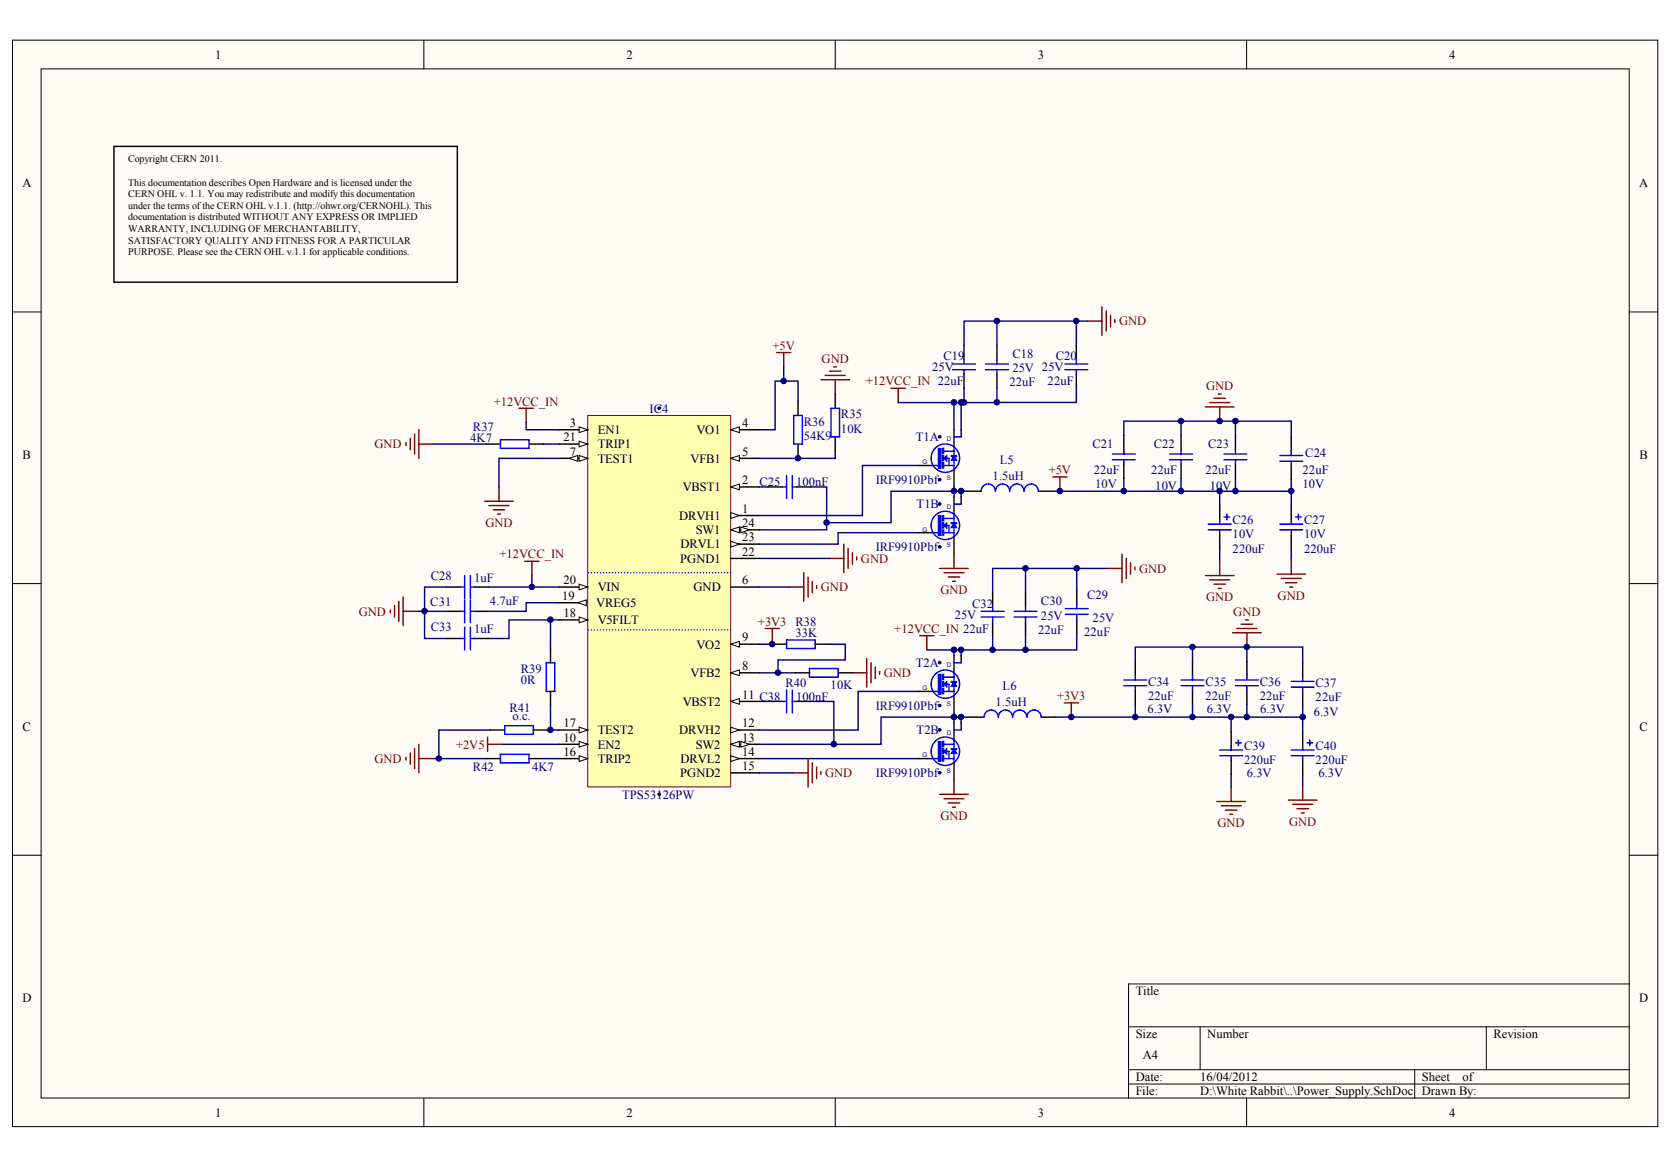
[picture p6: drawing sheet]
<svg xmlns="http://www.w3.org/2000/svg" width="289mm" height="202mm" viewBox="0 0 289 202" stroke-linecap="round" stroke-linejoin="round" font-family="sans-serif">
<defs><g id="words">
<g font-size="2.2">
<text x="37.1" y="10.1">1</text>
<text x="108.2" y="10.1">2</text>
<text x="179.2" y="10.1">3</text>
<text x="250.3" y="10.1">4</text>
<text x="3.9" y="32.3">A</text>
<text x="283.1" y="32.3">A</text>
<text x="97.3" y="76.2">21</text>
<text x="98.4" y="73.7">3</text>
<text x="103.2" y="77.4">TRIP1</text>
<text x="103.2" y="74.9">EN1</text>
<text x="120.3" y="74.9">VO1</text>
<text x="128.2" y="73.7">4</text>
<text x="3.9" y="79.2">B</text>
<text x="98.4" y="78.6">7</text>
<text x="103.2" y="79.9">TEST1</text>
<text x="119.3" y="79.9">VFB1</text>
<text x="128.2" y="78.6">5</text>
<text x="128.2" y="83.6">2</text>
<text x="283.1" y="79.2">B</text>
<text x="117.3" y="89.7">DRVH1</text>
<text x="117.9" y="84.8">VBST1</text>
<text x="128.2" y="88.5">1</text>
<text x="117.5" y="94.7">DRVL1</text>
<text x="120.2" y="92.2">SW1</text>
<text x="128.2" y="95.9">22</text>
<text x="128.2" y="93.4">23</text>
<text x="128.2" y="91">24</text>
<text x="97.3" y="100.9">20</text>
<text x="117.5" y="97.1">PGND1</text>
<text x="128.2" y="100.9">6</text>
<text x="97.1" y="103.6">19</text>
<text x="97.3" y="106.5">18</text>
<text x="103" y="104.8">VREG5</text>
<text x="103.2" y="107.8">V5FILT</text>
<text x="103.2" y="102.1">VIN</text>
<text x="119.8" y="102.1">GND</text>
<text x="120.3" y="112">VO2</text>
<text x="128.2" y="110.7">9</text>
<text x="119.3" y="116.9">VFB2</text>
<text x="128.2" y="115.7">8</text>
<text x="97.3" y="125.5">17</text>
<text x="117.9" y="121.8">VBST2</text>
<text x="128.2" y="120.6">11 C38</text>
<text x="128.2" y="125.5">12</text>
<text x="3.9" y="126.1">C</text>
<text x="97.3" y="128">10</text>
<text x="97.3" y="130.5">16</text>
<text x="103.2" y="129.2">EN2</text>
<text x="103.2" y="131.7">TRIP2</text>
<text x="103.2" y="126.8">TEST2</text>
<text x="117.3" y="126.8">DRVH2</text>
<text x="117.5" y="131.7">DRVL2</text>
<text x="120.2" y="129.2">SW2</text>
<text x="128.2" y="128">13</text>
<text x="128.2" y="130.5">14</text>
<text x="283.1" y="126.1">C</text>
<text x="117.5" y="134.2">PGND2</text>
<text x="128.2" y="132.9">15</text>
<text x="3.9" y="173">D</text>
<text x="196.1" y="171.8">Title</text>
<text x="283.1" y="173">D</text>
<text x="196.1" y="179.2">Size</text>
<text x="208.5" y="179.2">Number</text>
<text x="257.9" y="179.2">Revision</text>
<text x="197.4" y="182.9">A4</text>
<text x="196.1" y="186.6">Date:</text>
<text x="196.1" y="189.1">File:</text>
<text x="207.3" y="186.6">16/04/2012</text>
<text x="207.3" y="189.1">D:\White Rabbit\..\Power_Supply.SchDoc</text>
<text x="245.6" y="186.6">Sheet</text>
<text x="245.6" y="189.1">Drawn By:</text>
<text x="252.6" y="186.6">of</text>
<text x="37.1" y="192.8">1</text>
<text x="108.2" y="192.8">2</text>
<text x="179.2" y="192.8">3</text>
<text x="250.3" y="192.8">4</text>
</g>
<g font-size="2.2" fill="#800000">
<text x="193.3" y="56.2">GND</text>
<text x="133.4" y="60.4">+5V</text>
<text x="141.9" y="62.6">GND</text>
<text x="85.3" y="70">+12VCC_IN</text>
<text x="149.5" y="66.5">+12VCC_IN 22uF</text>
<text x="208.3" y="67.3">GND</text>
<text x="64.7" y="77.4">GND</text>
<text x="181.1" y="81.8">+5V</text>
<text x="83.8" y="90.9">GND</text>
<text x="86.2" y="96.4">+12VCC_IN</text>
<text x="148.7" y="97.1">GND</text>
<text x="196.7" y="98.9">GND</text>
<text x="62" y="106.3">GND</text>
<text x="141.8" y="102.1">GND</text>
<text x="162.4" y="102.5">GND</text>
<text x="208.3" y="103.8">GND</text>
<text x="213" y="106.3">GND</text>
<text x="220.6" y="103.5">GND</text>
<text x="130.9" y="108">+3V3</text>
<text x="154.4" y="109.2">+12VCC_IN 22uF</text>
<text x="152.6" y="116.9">GND</text>
<text x="182.5" y="120.8">+3V3</text>
<text x="64.7" y="131.7">GND</text>
<text x="78.8" y="129.2">+2V5</text>
<text x="142.5" y="134.2">GND</text>
<text x="162.4" y="141.5">GND</text>
<text x="210.3" y="142.8">GND</text>
<text x="222.6" y="142.5">GND</text>
</g>
<g font-size="2.2" fill="#000080">
<text x="161" y="64.1">25V</text>
<text x="162.9" y="62.2">C19</text>
<text x="174.8" y="64.2">25V 25V</text>
<text x="174.8" y="61.8">C18</text>
<text x="182.3" y="62.2">C20</text>
<text x="112.2" y="71.2">IC4</text>
<text x="174.3" y="66.7">22uF</text>
<text x="180.9" y="66.5">22uF</text>
<text x="81.2" y="76.3">4K7</text>
<text x="81.7" y="74.3">R37</text>
<text x="138.8" y="75.9">54K9</text>
<text x="138.8" y="73.5">R36</text>
<text x="145.2" y="72.2">R35</text>
<text x="145.2" y="74.7">10K</text>
<text x="158.2" y="76.2">T1A</text>
<text x="188.6" y="77.4">C21</text>
<text x="199.3" y="77.4">C22</text>
<text x="208.7" y="77.4">C23</text>
<text x="131.2" y="83.9">C25</text>
<text x="137.5" y="83.9">100nF</text>
<text x="151.2" y="83.6">IRF9910Pbf</text>
<text x="171.4" y="82.8">1.5uH</text>
<text x="172.7" y="80.1">L5</text>
<text x="188.9" y="81.8">22uF</text>
<text x="198.8" y="81.8">22uF</text>
<text x="208.2" y="81.8">22uF</text>
<text x="224.9" y="81.8">22uF</text>
<text x="225.4" y="78.9">C24</text>
<text x="158.3" y="87.8">T1B</text>
<text x="189.1" y="84.3">10V</text>
<text x="199.5" y="84.6">10V</text>
<text x="208.9" y="84.6">10V</text>
<text x="224.9" y="84.2">10V</text>
<text x="151.2" y="95.2">IRF9910Pbf</text>
<text x="212.9" y="93">10V</text>
<text x="212.9" y="95.4">220uF</text>
<text x="212.9" y="90.5">C26</text>
<text x="225.2" y="93">10V</text>
<text x="225.2" y="95.4">220uF</text>
<text x="225.2" y="90.5">C27</text>
<text x="74.4" y="100.1">C28</text>
<text x="81.9" y="100.4">1uF</text>
<text x="74.3" y="104.6">C31</text>
<text x="84.6" y="104.5">4.7uF</text>
<text x="164.9" y="106.9">25V</text>
<text x="167.9" y="104.9">C32</text>
<text x="179.8" y="106.9">25V</text>
<text x="179.8" y="104.5">C30</text>
<text x="187.7" y="103.5">C29</text>
<text x="188.7" y="107.4">25V</text>
<text x="74.4" y="109">C33</text>
<text x="81.9" y="109.3">1uF</text>
<text x="137.4" y="110">33K</text>
<text x="137.4" y="108.1">R38</text>
<text x="179.3" y="109.4">22uF</text>
<text x="187.2" y="109.8">22uF</text>
<text x="90" y="118.1">0R</text>
<text x="90" y="116.1">R39</text>
<text x="135.7" y="118.5">R40</text>
<text x="143.5" y="119">10K</text>
<text x="158.2" y="115.2">T2A</text>
<text x="173.2" y="119.1">L6</text>
<text x="198.3" y="118.4">C34</text>
<text x="208.2" y="118.4">C35</text>
<text x="217.6" y="118.4">C36</text>
<text x="227.2" y="118.6">C37</text>
<text x="88" y="122.9">R41</text>
<text x="88.5" y="124.4">o.c.</text>
<text x="137.5" y="120.9">100nF</text>
<text x="151.2" y="122.6">IRF9910Pbf</text>
<text x="171.9" y="121.8">1.5uH</text>
<text x="198.2" y="123.1">6.3V</text>
<text x="198.3" y="120.8">22uF</text>
<text x="208.2" y="120.8">22uF</text>
<text x="208.4" y="123.1">6.3V</text>
<text x="217.6" y="120.8">22uF</text>
<text x="217.6" y="123.1">6.3V</text>
<text x="226.9" y="123.6">6.3V</text>
<text x="227.2" y="121.1">22uF</text>
<text x="158.3" y="126.8">T2B</text>
<text x="214.8" y="131.9">220uF</text>
<text x="214.8" y="129.5">C39</text>
<text x="227.2" y="131.9">220uF</text>
<text x="227.2" y="129.5">C40</text>
<text x="81.7" y="133.1">R42</text>
<text x="91.9" y="133.1">4K7</text>
<text x="107.5" y="137.9">TPS53126PW</text>
<text x="151.2" y="134.2">IRF9910Pbf</text>
<text x="215.3" y="134.2">6.3V</text>
<text x="227.7" y="134.2">6.3V</text>
</g>
<g font-size="1.7">
<text x="22.1" y="28">Copyright CERN 2011.</text>
<text x="22.1" y="32">This documentation describes Open Hardware and is licensed under the</text>
<text x="22.1" y="34">CERN OHL v. 1.1. You may redistribute and modify this documentation</text>
<text x="22.1" y="36">under the terms ofthe CERN OHL v.1.1. (http://ohwr.org/CERNOHL). This</text>
<text x="22.1" y="38">documentation is distributed WITHOUT ANY EXPRESS OR IMPLIED</text>
<text x="22.1" y="40">WARRANTY, INCLUDING OF MERCHANTABILITY,</text>
<text x="22.1" y="42">SATISFACTORY QUALITY AND FITNESS FOR A PARTICULAR</text>
<text x="22.1" y="44">PURPOSE. Please see the CERN OHL v.1.1 for applicable conditions.</text>
</g>
<g font-size="1.1" fill="#000080">
<text x="163.5" y="76.2">D</text>
<text x="159.3" y="80.2">G</text>
<text x="163.5" y="82.9">S</text>
<text x="163.5" y="87.8">D</text>
<text x="159.3" y="91.8">G</text>
<text x="163.5" y="94.5">S</text>
<text x="159.3" y="119.2">G</text>
<text x="163.5" y="115.2">D</text>
<text x="163.5" y="121.9">S</text>
<text x="159.3" y="130.8">G</text>
<text x="163.5" y="126.8">D</text>
<text x="163.5" y="133.5">S</text>
</g>
</g></defs>
<g fill="#fffcf8" stroke="#000" stroke-width=".17">
<path d="M2.2 6.9h284.1v187.6h-284.1z"/>
<path d="M7.1 11.9h274.3v177.6h-274.3z"/>
</g>
<g fill="none" stroke="#000" stroke-width=".17">
<path d="M73.2 7v4.9M144.2 7v4.9M215.3 7v4.9M2.2 53.8h4.9M281.4 53.8h4.9M2.2 100.7h4.9M281.4 100.7h4.9M2.2 147.6h4.9M281.4 147.6h4.9M194.9 177.3h86.5M207.3 177.3v7.4M256.7 177.3v7.4"/>
<path d="M281.4 169.8h-86.5v19.8M73.2 189.6v4.9M144.2 189.6v4.9M194.9 184.7h86.5M194.9 187.1h86.5M215.3 189.6v4.9M244.3 184.7v4.9"/>
</g>
<g fill="none" stroke="#800000" stroke-width=".25">
<path d="M187.8 55.4h2.5M190.3 53v4.9M191 53.7v3.5M191.8 54.4v2M192.5 55.2v.5M153.9 67h2.5M155.1 67v2.5M208.2 70.2h4.9M208.9 69.5h3.5M209.7 68.8h1.9M210.4 68h.5M210.6 70.2v2.5"/>
<path d="M181.8 82.3h2.5M183 82.3v2.5M183.8 121.3h2.5M185 121.3v2.5M210.1 138.4h5M210.9 139.1h3.4M211.6 139.8h2M212.6 135.9v2.5M222.5 138.1h4.9M223.2 138.9h3.5M224 139.6h2M225 135.6v2.5"/>
<path d="M212.4 140.6h.5M224.7 140.3h.5"/>
</g>
<g fill="none" stroke="#000080" stroke-width=".25">
<path d="M172.2 55.4h-5.7v4.2M194.1 75.2v-2.5h28.9v2.7M204 72.7v2.5M213.4 72.7v2.5M194.1 82.6v2.2M204 82.6v2.2M210.6 94.7v2.2M213.4 82.6v2.2M223 82.8v4.5M223 94.7v1.9M215.3 111.7v2.5M205.9 121.6v2.2"/>
<path d="M212.6 133.7v2.2M215.3 121.6v2.2M225 121.8v4.5M225 133.7v1.9"/>
</g>
<g fill="none" stroke="#000" stroke-width=".25">
<path d="M167 84.8h2.4M179.3 84.8h2.5M196.1 114.2v2.4M196.1 119.1v2.5M205.9 114.2v2.4M205.9 119.1v2.5M215.3 114.2v2.4M215.3 119.1v2.5M225 114.4v2.5M225 119.4v2.4M212.6 126.3v2.4M212.6 131.2v2.5"/>
<path d="M225 126.3v2.4M225 131.2v2.5"/>
</g>
<g fill="none" stroke="#00f" stroke-width=".25">
<path d="M171.9 84.8a1.22 1.22 0 0 0-1.2-1.3 1.22 1.22 0 0 0-1.3 1.3M179.3 84.8a1.24 1.24 0 0 0-1.2-1.3 1.24 1.24 0 0 0-1.3 1.3 1.24 1.24 0 0 0-1.2-1.3 1.24 1.24 0 0 0-1.2 1.3 1.22 1.22 0 0 0-1.3-1.3 1.22 1.22 0 0 0-1.2 1.3M194.1 118.4h3.9M194.1 117.4h3.9M196.1 116.6v.8M196.1 118.4v.7M204 118.4h3.9M204 117.4h3.9M205.9 116.6v.8M205.9 118.4v.7M213.4 118.4h3.9M213.4 117.4h3.9"/>
<path d="M215.3 116.6v.8M215.3 118.4v.7M223 117.6h3.9M223 118.6h3.9M225 116.9v.7M225 118.6v.8M210.6 129.5h4M210.6 130.5h4M212.6 128.7v.8M212.6 130.5v.7M213.4 128.2h.9M213.9 127.7v1"/>
<path d="M223 129.5h3.9M223 130.5h3.9M225 128.7v.8M225 130.5v.7M225.7 128.2h1M226.2 127.7v1"/>
</g>
<path d="M101.5 71.7h24.7v64.1h-24.7z" fill="#ffffb0" stroke="#800000" stroke-width=".17"/>
<path d="M126.2 74.2h4.9" fill="none" stroke="#000" stroke-width=".25"/>
<path d="M126.2 74.2l1.5-.5v1z" fill="#fffcf8" stroke="#000" stroke-width=".17"/>
<path d="M126.2 79.1h4.9" fill="none" stroke="#000" stroke-width=".25"/>
<path d="M126.2 79.1l1.5-.5v1z" fill="#fffcf8" stroke="#000" stroke-width=".17"/>
<path d="M96.6 79.1h4.9M126.2 101.3h4.9" fill="none" stroke="#000" stroke-width=".25"/>
<g fill="#fffcf8" stroke="#000" stroke-width=".17">
<path d="M100 78.6l1.5 .5-1.5 .5z"/>
<path d="M98.3 79.1l1.5-.5v1z"/>
</g>
<path d="M126.2 116.1h4.9" fill="none" stroke="#000" stroke-width=".25"/>
<path d="M126.2 116.1l1.5-.4v.9z" fill="#fffcf8" stroke="#000" stroke-width=".17"/>
<path d="M126.2 111.2h4.9" fill="none" stroke="#000" stroke-width=".25"/>
<path d="M126.2 111.2l1.5-.5v1z" fill="#fffcf8" stroke="#000" stroke-width=".17"/>
<path d="M96.6 128.5h4.9" fill="none" stroke="#000" stroke-width=".25"/>
<path d="M100 128l1.5 .5-1.5 .5z" fill="#fffcf8" stroke="#000" stroke-width=".17"/>
<path d="M126.2 121.1h4.9" fill="none" stroke="#000" stroke-width=".25"/>
<path d="M126.2 121.1l1.5-.5v1z" fill="#fffcf8" stroke="#000" stroke-width=".17"/>
<path d="M126.2 126h4.9" fill="none" stroke="#000" stroke-width=".25"/>
<path d="M126.2 125.5l1.5 .5-1.5 .5z" fill="#fffcf8" stroke="#000" stroke-width=".17"/>
<path d="M126.2 128.5h4.9" fill="none" stroke="#000" stroke-width=".25"/>
<g fill="#fffcf8" stroke="#000" stroke-width=".17">
<path d="M126.2 128.5l1.5-.5v1z"/>
<path d="M127.9 128l1.5 .5-1.5 .5z"/>
</g>
<path d="M126.2 131h4.9" fill="none" stroke="#000" stroke-width=".25"/>
<path d="M126.2 130.5l1.5 .5-1.5 .4z" fill="#fffcf8" stroke="#000" stroke-width=".17"/>
<path d="M96.6 131h4.9M126.2 133.4h4.9" fill="none" stroke="#000" stroke-width=".25"/>
<path d="M100 130.5l1.5 .5-1.5 .4z" fill="#fffcf8" stroke="#000" stroke-width=".17"/>
<path d="M96.6 126h4.9" fill="none" stroke="#000" stroke-width=".25"/>
<path d="M100 125.5l1.5 .5-1.5 .5z" fill="#fffcf8" stroke="#000" stroke-width=".17"/>
<path d="M96.6 107h4.9" fill="none" stroke="#000" stroke-width=".25"/>
<path d="M100 106.5l1.5 .5-1.5 .5z" fill="#fffcf8" stroke="#000" stroke-width=".17"/>
<path d="M96.3 104h4.9" fill="none" stroke="#000" stroke-width=".25"/>
<path d="M99.8 104l1.4-.4v.9z" fill="#fffcf8" stroke="#000" stroke-width=".17"/>
<path d="M96.6 101.3h4.9" fill="none" stroke="#000" stroke-width=".25"/>
<path d="M100 100.8l1.5 .5-1.5 .5z" fill="#fffcf8" stroke="#000" stroke-width=".17"/>
<path d="M96.6 76.7h4.9" fill="none" stroke="#000" stroke-width=".25"/>
<path d="M100 76.2l1.5 .5-1.5 .4z" fill="#fffcf8" stroke="#000" stroke-width=".17"/>
<path d="M126.2 96.4h4.9M126.2 93.9h4.9" fill="none" stroke="#000" stroke-width=".25"/>
<path d="M126.2 93.4l1.5 .5-1.5 .5z" fill="#fffcf8" stroke="#000" stroke-width=".17"/>
<path d="M126.2 91.5h4.9" fill="none" stroke="#000" stroke-width=".25"/>
<g fill="#fffcf8" stroke="#000" stroke-width=".17">
<path d="M126.2 91.5l1.5-.5v1z"/>
<path d="M127.9 91l1.5 .5-1.5 .5z"/>
</g>
<path d="M126.2 89h4.9" fill="none" stroke="#000" stroke-width=".25"/>
<path d="M126.2 88.5l1.5 .5-1.5 .5z" fill="#fffcf8" stroke="#000" stroke-width=".17"/>
<path d="M126.2 84.1h4.9" fill="none" stroke="#000" stroke-width=".25"/>
<path d="M126.2 84.1l1.5-.5v1z" fill="#fffcf8" stroke="#000" stroke-width=".17"/>
<path d="M96.6 74.2h4.9" fill="none" stroke="#000" stroke-width=".25"/>
<path d="M100 73.7l1.5 .5-1.5 .5z" fill="#fffcf8" stroke="#000" stroke-width=".17"/>
<path d="M126.2 98.9h-24.7M126.2 108.7h-24.7" fill="none" stroke="#00f" stroke-width=".25" stroke-dasharray="0 .5"/>
<g fill="#000080" stroke="#000080" stroke-width=".17">
<circle cx="113.8" cy="70.5" r=".23"/>
<circle cx="113.8" cy="137.1" r=".23"/>
<circle cx="162.3" cy="75.4" r=".23"/>
<circle cx="162.3" cy="82.8" r=".23"/>
<circle cx="162.3" cy="87" r=".23"/>
<circle cx="162.3" cy="94.4" r=".23"/>
<circle cx="162.3" cy="114.4" r=".23"/>
<circle cx="162.3" cy="121.8" r=".23"/>
<circle cx="162.3" cy="126" r=".23"/>
<circle cx="162.3" cy="133.4" r=".23"/>
<circle cx="73.3" cy="105.5" r=".48"/>
<circle cx="75.8" cy="130.9" r=".48"/>
<circle cx="91.9" cy="101.3" r=".48"/>
<circle cx="95.1" cy="126" r=".48"/>
<circle cx="95.1" cy="107" r=".48"/>
<circle cx="133.4" cy="111.2" r=".48"/>
<circle cx="134.4" cy="116.1" r=".48"/>
<circle cx="135.3" cy="65.8" r=".48"/>
<circle cx="137.8" cy="79.1" r=".48"/>
<circle cx="142.8" cy="90.2" r=".48"/>
<circle cx="144" cy="128.4" r=".48"/>
<circle cx="164.7" cy="123.8" r=".48"/>
<circle cx="164.7" cy="112.2" r=".48"/>
<circle cx="164.7" cy="84.8" r=".48"/>
<circle cx="164.7" cy="69.5" r=".48"/>
<circle cx="166" cy="123.8" r=".48"/>
<circle cx="166" cy="112.2" r=".48"/>
<circle cx="166" cy="84.8" r=".48"/>
<circle cx="166" cy="69.5" r=".48"/>
<circle cx="166.5" cy="69.5" r=".48"/>
<circle cx="171.4" cy="112.2" r=".48"/>
<circle cx="172.2" cy="69.4" r=".48"/>
<circle cx="172.2" cy="55.4" r=".48"/>
<circle cx="177.1" cy="112.2" r=".48"/>
<circle cx="177.1" cy="98.1" r=".48"/>
<circle cx="183" cy="84.8" r=".48"/>
<circle cx="185" cy="123.8" r=".48"/>
<circle cx="185.9" cy="55.4" r=".48"/>
<circle cx="185.9" cy="98.1" r=".48"/>
<circle cx="194.1" cy="84.8" r=".48"/>
<circle cx="196.1" cy="123.8" r=".48"/>
<circle cx="204" cy="84.8" r=".48"/>
<circle cx="204" cy="72.7" r=".48"/>
<circle cx="205.9" cy="123.8" r=".48"/>
<circle cx="205.9" cy="111.7" r=".48"/>
<circle cx="210.6" cy="84.8" r=".48"/>
<circle cx="210.6" cy="72.7" r=".48"/>
<circle cx="212.6" cy="123.8" r=".48"/>
<circle cx="213.3" cy="84.8" r=".48"/>
<circle cx="213.4" cy="72.7" r=".48"/>
<circle cx="215.3" cy="123.8" r=".48"/>
<circle cx="215.3" cy="111.7" r=".48"/>
<circle cx="223" cy="84.8" r=".48"/>
<circle cx="225" cy="123.8" r=".48"/>
</g>
<g fill="none" stroke="#000" stroke-width=".25">
<path d="M19.7 25.3h59.3v23.4h-59.3zM166.5 59.6v2.5M172.2 59.6v2.5M185.9 59.6v2.5M84 76.7h2.4M91.4 76.7h2.4M137.8 69.2v2.5M137.8 76.7v2.4M144.2 68v2.5M144.2 75.4v2.5M164.8 74.2v2.9M166 74.2v1.2"/>
<path d="M166.5 64.6v2.4M172.2 64.6v2.4M185.9 64.6v2.4M194.1 75.2v2.4M204 75.2v2.4M213.4 75.2v2.4M223 75.4v2.5M132.6 84.1h2.5M137.6 84.1h2.4M158.6 80.4h2.4M158.6 92h2.4M164.8 81.1v3"/>
<path d="M164.8 85.8v2.9M164.8 92.7v3M166 85.8v1.2M194.1 80.1v2.5M204 80.1v2.5M210.6 87.3v2.4M210.6 92.2v2.5M213.4 80.1v2.5M223 80.4v2.4M223 87.3v2.4M223 92.2v2.5M77 101.3h2.5"/>
<path d="M77 105.5h2.5M77 110.2h2.5M82 101.3h2.4M82 105.5h2.4M82 110.2h2.4M95.1 111.9v2.5M95.1 119.4v2.4M133.4 111.2h2.4M137.3 116.1h2.5M140.8 111.2h2.5M144.7 116.1h2.5M158.6 119.4h2.4"/>
<path d="M164.8 113.2v2.9M166 113.2v1.2M171.4 102.3v2.5M171.4 107.3v2.4M177.1 102.3v2.5M177.1 107.3v2.4M186 101.9v2.4M186 106.8v2.5M84 131h2.4M84.7 126h2.5M91.4 131h2.4M92.1 126h2.5"/>
<path d="M132.6 121.1h2.5M137.6 121.1h2.4M158.6 131h2.4M164.8 120.1v3M164.8 124.8v2.9M164.8 131.7v3M166 124.8v1.2M167.5 123.8h2.4M179.8 123.8h2.5"/>
</g>
<g fill="#00f" stroke="#00f" stroke-width=".17">
<path d="M164.8 78.6l.4 .9h-.9z"/>
<path d="M163 79.1l.5-.5v1z"/>
<path d="M164.8 90.2l.4 .9h-.9z"/>
<path d="M163 90.7l.5-.5v1z"/>
<path d="M164.8 117.6l.4 .9h-.9z"/>
<path d="M163 118.1l.5-.5v1z"/>
<path d="M164.8 129.2l.4 .9h-.9z"/>
<path d="M163 129.7l.5-.5v1z"/>
<path d="M162 77.4h.5v3.4h-.5z" fill-rule="evenodd"/>
<path d="M162 89h.5v3.4h-.5z" fill-rule="evenodd"/>
<path d="M162 116.4h.5v3.4h-.5z" fill-rule="evenodd"/>
<path d="M162 128h.5v3.4h-.5z" fill-rule="evenodd"/>
</g>
<g fill="none" stroke="#00f" stroke-width=".25">
<path d="M86.4 75.9h5v1.5h-5zM137.1 71.7h1.5v5h-1.5zM143.5 70.5h1.5v4.9h-1.5zM162.9 79.1h1v1.3M163 77.9h1.8M164.5 62.8h4M164.5 63.8h4M164.8 77.1v4M164.8 75.4h1.2M166.5 62.1v.7M166.5 63.8v.8M170.2 62.8h3.9"/>
<path d="M170.2 63.8h3.9M172.2 62.1v.7M172.2 63.8v.8M183.9 62.8h4M183.9 63.8h4M185.9 62.1v.7M185.9 63.8v.8M192.1 78.4h4M192.1 79.4h4M194.1 77.6v.8M194.1 79.4v.7M202 78.4h3.9"/>
<path d="M202 79.4h3.9M204 77.6v.8M204 79.4v.7M211.4 78.4h3.9M211.4 79.4h3.9M213.4 77.6v.8M213.4 79.4v.7M221 78.6h4M221 79.6h4M223 77.9v.7M223 79.6v.8M80.2 99.4v3.9"/>
<path d="M81.2 99.4v3.9M135.1 84.1h.7M135.8 82.1v3.9M136.8 82.1v3.9M136.8 84.1h.8M161 80.4h1M161 92h1M162.9 90.7h1v1.3M163 80.4h1.8M163 89.5h1.8M163 92h1.8M164.8 88.7v4"/>
<path d="M164.8 87h1.2M208.7 90.5h3.9M208.7 91.5h3.9M210.6 89.7v.8M210.6 91.5v.7M211.4 89.2h1M211.9 88.7v1M221 90.5h4M221 91.5h4M223 89.7v.8M223 91.5v.7M223.7 89.2h1"/>
<path d="M224.2 88.7v1M79.5 101.3h.7M79.5 105.5h.7M79.5 110.2h.7M80.2 103.6v3.9M80.2 108.2v4M81.2 103.6v3.9M81.2 108.2v4M81.2 101.3h.8M81.2 105.5h.8M81.2 110.2h.8M94.3 114.4h1.5v5h-1.5z"/>
<path d="M135.8 110.5h5v1.4h-5zM135.8 119.1v4M136.8 119.1v4M139.8 115.4h4.9v1.5h-4.9zM161 119.4h1M162.9 118.1h1v1.3M163 116.9h1.8M163 119.4h1.8M164.8 116.1v4M164.8 114.4h1.2M169.4 105.5h4M169.4 106.5h4"/>
<path d="M171.4 104.8v.7M171.4 106.5v.8M175.1 105.5h4M175.1 106.5h4M177.1 104.8v.7M177.1 106.5v.8M184 105.1h3.9M184 106h3.9M186 104.3v.8M186 106v.8M86.4 130.2h5v1.5h-5zM87.2 125.3h4.9v1.5h-4.9z"/>
<path d="M135.1 121.1h.7M136.8 121.1h.8M161 131h1M162.9 129.7h1v1.3M163 128.5h1.8M163 131h1.8M164.8 127.7v4M164.8 126h1.2M174.9 123.8a1.24 1.24 0 0 0-1.3-1.2 1.24 1.24 0 0 0-1.2 1.2 1.22 1.22 0 0 0-1.2-1.2 1.22 1.22 0 0 0-1.3 1.2M177.3 123.8a1.22 1.22 0 0 0-1.2-1.2 1.22 1.22 0 0 0-1.2 1.2M179.8 123.8a1.22 1.22 0 0 0-1.2-1.2 1.22 1.22 0 0 0-1.2 1.2"/>
<circle cx="163.3" cy="79.1" r="2.46"/>
<circle cx="163.3" cy="90.7" r="2.45"/>
<circle cx="163.3" cy="118.1" r="2.45"/>
<circle cx="163.3" cy="129.7" r="2.46"/>
</g>
<g fill="#00f" stroke="#00f" stroke-width=".17">
<path d="M162.8 78.6h.2v1h-.2z"/>
<path d="M162.8 77.4h.2v.9h-.2z"/>
<path d="M162.8 79.9h.2v.9h-.2z"/>
<path d="M164.3 78.6h.9v.2h-.9z"/>
<path d="M162.8 90.2h.2v1h-.2z"/>
<path d="M162.8 89h.2v.9h-.2z"/>
<path d="M162.8 91.5h.2v.9h-.2z"/>
<path d="M164.3 90.2h.9v.2h-.9z"/>
<path d="M162.8 117.6h.2v1h-.2z"/>
<path d="M162.8 116.4h.2v.9h-.2z"/>
<path d="M162.8 118.9h.2v.9h-.2z"/>
<path d="M164.3 117.6h.9v.2h-.9z"/>
<path d="M162.8 129.2h.2v1h-.2z"/>
<path d="M162.8 128h.2v.9h-.2z"/>
<path d="M162.8 130.5h.2v.9h-.2z"/>
<path d="M164.3 129.2h.9v.2h-.9z"/>
</g>
<g fill="none" stroke="#000080" stroke-width=".25">
<path d="M185.9 55.4v4.2M187.8 55.4h-15.6v4.2M74.8 76.7h9.2M90.9 73v1.2h5.7M93.8 76.7h2.8M96.6 79.1h-10.4v5M135.3 63.3v2.5M137.8 69.2v-3.4h-3.9v8.4h-2.8M144.2 77.9v1.2h-13.1M164.8 69.5v4.7M166 69.5v4.7M166.5 67v2.5"/>
<path d="M172.2 67v2.5h-17.1M185.9 67v2.5h-13.7M91.9 99.4v1.9M131.1 96.4h12.2M131.1 84.1h1.5M140 84.1h2.8v6.1M142.8 90.2v1.3h-11.7M158.6 92h-13.9v1.9h-13.6M158.6 80.4h-9.7v8.6h-17.8M164.8 84.1v1.7M166 84.8v1M167 84.8h-13.1v5.4h-11.1"/>
<path d="M177.1 98.1h-5.7v4.2M177.1 98.1h14.2M177.1 98.1v4.2M181.8 84.8h41.2M186 98.1v3.8M210.6 84.8v2.5M72.1 105.5h4.9M77 101.3h-3.7v8.9h3.7M84.4 101.3h12.2M95.1 107v4.9M96.3 104h-5.4v1.5h-6.5M96.6 107h-8.7v3.2h-3.5"/>
<path d="M131.1 101.3h5.2M131.1 116.1h6.2M133.4 111v.2h-2.3M143.3 111.2h2.7v2.7h-11.6v2.2M158.6 119.4h-10.4v6.6h-17.1M160.1 112.2h17M164.8 112.2v1M166 112.2v1M171.4 109.7v2.5M177.1 109.7v2.5M186 109.3v2.9h-8.9M196.1 114.2v-2.5h28.9v2.7"/>
<path d="M205.9 111.7v2.5M74.8 131h9.2M84.7 126h-8.9v5M86.7 128.5h9.9M93.8 131h2.8M94.6 126h2M95.1 121.8v4.2M131.1 131h27.5M131.1 121.1h1.5M131.1 133.4h6M140 121.1h4v7.4M164.8 123.1v1.7"/>
<path d="M166 123.8v1M167.5 123.8h-15.3v4.7h-21.1M182.3 123.8h42.7M196.1 121.6v2.2M212.6 123.8v2.5"/>
</g>
<g fill="none" stroke="#800000" stroke-width=".25">
<path d="M70.1 76.4v.5M70.9 75.7v1.9M71.6 74.9v3.5M72.3 74.2v4.9M72.3 76.7h2.5M89.6 70.5h2.5M90.9 70.5v2.5M134.1 60.9h2.5M135.3 60.9v2.4M141.8 65.5h4.9M142.5 64.8h3.5M143.3 64.1h1.9"/>
<path d="M144 63.3h.5M144.2 65.5v2.5M83.7 86.5h4.9M84.4 87.3h3.5M85.2 88h2M85.9 88.7h.5M86.2 84.1v2.4M90.6 96.9h2.5M91.9 96.9v2.5M138.8 98.9v4.9M139.5 99.6v3.5M143.3 96.4h2.4"/>
<path d="M145.7 93.9v5M146.5 94.7v3.4M147.2 95.4v2M148 96.2v.4M162.3 98.1h4.9M163 98.9h3.5M163.8 99.6h1.9M164.8 95.7v2.4M191.3 98.1h2.5M193.8 95.7v4.9M194.5 96.4v3.5M195.2 97.1v2"/>
<path d="M196 97.9v.5M208.2 99.4h4.9M210.6 96.9v2.5M220.5 99.1h5M221.3 99.9h3.4M223 96.6v2.5M67.4 105.3v.5M68.1 104.5v2M68.9 103.8v3.5M69.6 103.1v4.9M69.6 105.5h2.5M132.1 108.5h2.5"/>
<path d="M133.4 108.5v2.5M136.3 101.3h2.5M140.3 100.3v2M141 101.1v.5M147.2 116.1h2.5M149.7 113.7v4.9M150.4 114.4v3.5M151.2 115.2v1.9M151.9 115.9v.5M158.8 109.7h2.5M160.1 109.7v2.5M164.5 100.3h.5"/>
<path d="M208.9 100.1h3.5M209.7 100.8h1.9M210.4 101.6h.5M212.9 109.2h4.9M213.6 108.5h3.5M214.3 107.8h2M215.1 107h.5M215.3 109.2v2.5M222 100.6h2M222.7 101.3h.5M70.1 130.7v.5M70.9 130v1.9"/>
<path d="M71.6 129.2v3.5M72.3 128.5v4.9M72.3 131h2.5M84.2 127.3v2.4M84.2 128.5h2.5M137.1 133.4h2.4M139.5 131v4.9M140.3 131.7v3.4M141 132.4v2M141.8 133.2v.5M162.3 137.1h4.9M163 137.9h3.5"/>
<path d="M163.8 138.6h1.9M164.5 139.3h.5M164.8 134.7v2.4"/>
</g>
<use href="#words"/>
</svg>
